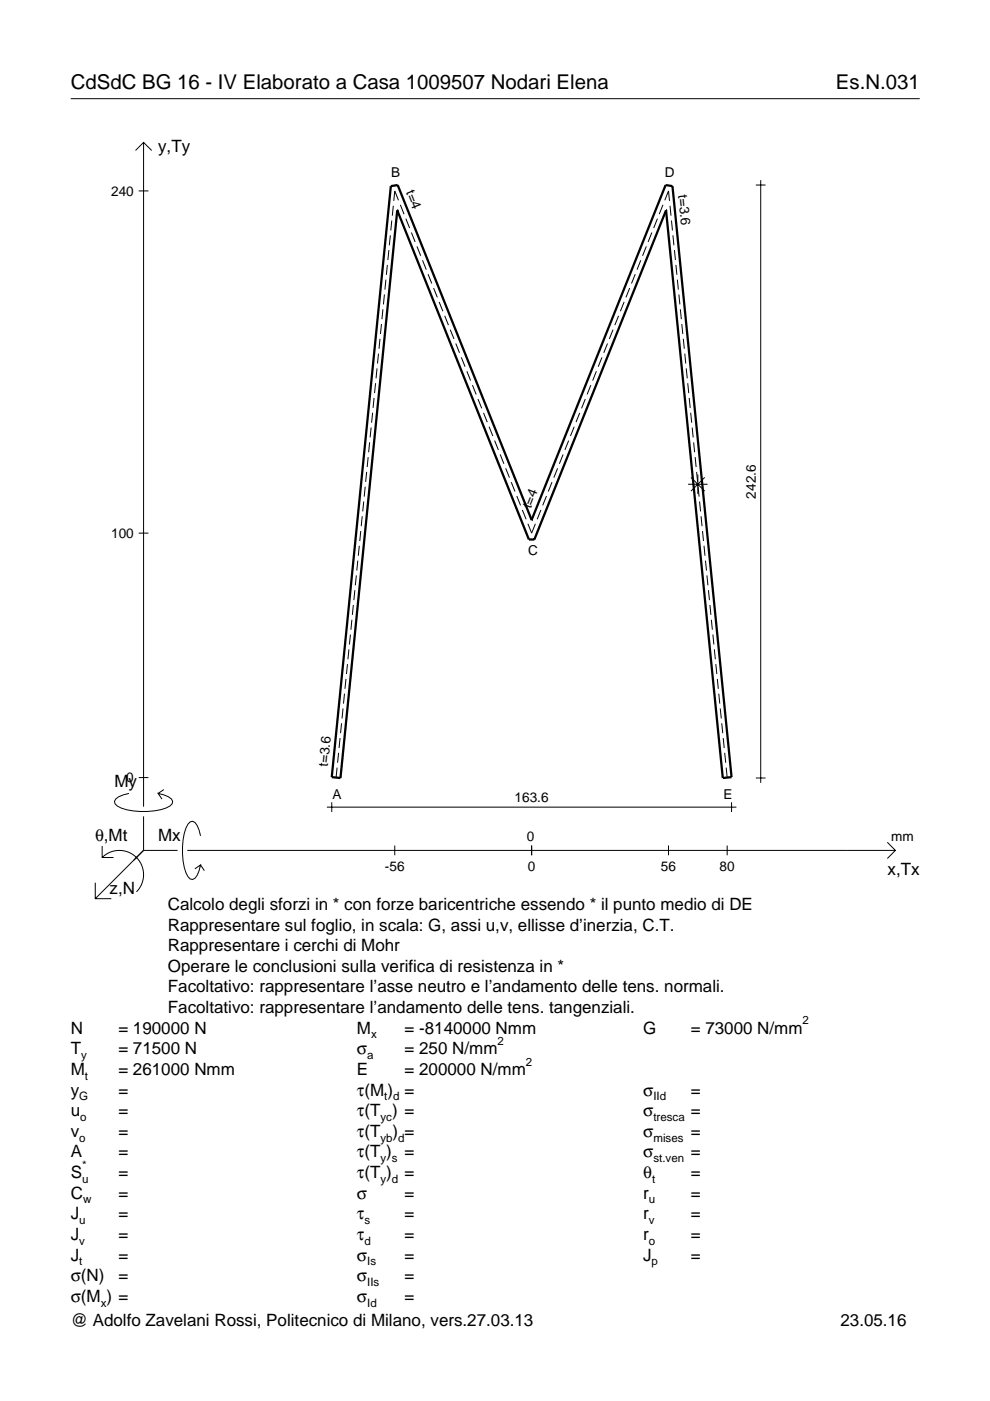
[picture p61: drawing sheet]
<svg xmlns="http://www.w3.org/2000/svg" width="210mm" height="297mm" viewBox="0 0 210 297" stroke-linecap="round" stroke-linejoin="round" font-family="sans-serif">
<defs><g id="words">
<g font-size="4.3">
<text x="15" y="18.9">CdSdC BG 16 - IV Elaborato a Casa 1009507 Nodari Elena</text>
<text x="177.2" y="18.9">Es.N.031</text>
</g>
<g font-size="3.6">
<text x="33.5" y="32.3">y,Ty</text>
<text x="24.3" y="166.9">My</text>
<text x="20.1" y="178.2">θ,Mt</text>
<text x="33.5" y="178.2">Mx</text>
<text x="188.2" y="185.5">x,Tx</text>
<text x="23.2" y="189.6">z,N</text>
<text x="35.6" y="192.9">Calcolo degli sforzi in * con forze baricentriche essendo * il punto medio di DE</text>
<text x="35.6" y="197.3">Rappresentare sul foglio, in scala: G, assi u,v, ellisse d’inerzia, C.T.</text>
<text x="35.6" y="201.7">Rappresentare i cerchi di Mohr</text>
<text x="35.6" y="206">Operare le conclusioni sulla verifica di resistenza in *</text>
<text x="35.6" y="214.8">Facoltativo: rappresentare l’andamento delle tens. tangenziali.</text>
<text x="35.6" y="210.4">Facoltativo: rappresentare l’asse neutro e l’andamento delle tens. normali.</text>
<text x="15" y="219.2">N</text>
<text x="25.1" y="219.2">= 190000 N</text>
<text x="75.7" y="219.2">M</text>
<text x="85.8" y="219.2">= -8140000 Nmm</text>
<text x="136.4" y="219.2">G</text>
<text x="146.5" y="219.2">= 73000 N/mm</text>
<text x="15" y="227.9">M</text>
<text x="15" y="223.5">T</text>
<text x="25.1" y="223.5">= 71500 N</text>
<text x="25.1" y="227.9">= 261000 Nmm</text>
<text x="75.7" y="223.5">σ</text>
<text x="75.7" y="227.9">E</text>
<text x="85.8" y="223.5">= 250 N/mm</text>
<text x="85.8" y="227.9">= 200000 N/mm</text>
<text x="15" y="232.3">y</text>
<text x="25.1" y="232.3">=</text>
<text x="75.7" y="232.3">τ(M ) =</text>
<text x="136.4" y="232.3">σ</text>
<text x="146.5" y="232.3">=</text>
<text x="15" y="236.7">u</text>
<text x="25.1" y="236.7">=</text>
<text x="75.7" y="236.7">τ(T ) =</text>
<text x="136.4" y="236.7">σ</text>
<text x="146.5" y="236.7">=</text>
<text x="15" y="245.4">A</text>
<text x="15" y="241">v</text>
<text x="25.1" y="241">=</text>
<text x="25.1" y="245.4">=</text>
<text x="75.7" y="245.4">τ(T )</text>
<text x="75.7" y="241">τ(T</text>
<text x="83.3" y="241">) =</text>
<text x="85.8" y="245.4">=</text>
<text x="136.4" y="241">σ</text>
<text x="136.4" y="245.4">σ</text>
<text x="146.5" y="241">=</text>
<text x="146.5" y="245.4">=</text>
<text x="15" y="249.8">S</text>
<text x="25.1" y="249.8">=</text>
<text x="75.7" y="249.8">τ(T )</text>
<text x="85.8" y="249.8">=</text>
<text x="136.4" y="249.8">θ</text>
<text x="146.5" y="249.8">=</text>
<text x="15" y="254.2">C</text>
<text x="25.1" y="254.2">=</text>
<text x="75.7" y="254.2">σ</text>
<text x="85.8" y="254.2">=</text>
<text x="136.4" y="254.2">r</text>
<text x="146.5" y="254.2">=</text>
<text x="15" y="262.9">J</text>
<text x="15" y="258.5">J</text>
<text x="25.1" y="262.9">=</text>
<text x="25.1" y="258.5">=</text>
<text x="75.7" y="262.9">τ</text>
<text x="75.7" y="258.5">τ</text>
<text x="85.8" y="258.5">=</text>
<text x="85.8" y="262.9">=</text>
<text x="136.4" y="262.9">r</text>
<text x="136.4" y="258.5">r</text>
<text x="146.5" y="262.9">=</text>
<text x="146.5" y="258.5">=</text>
<text x="15" y="267.3">J</text>
<text x="25.1" y="267.3">=</text>
<text x="75.7" y="267.3">σ</text>
<text x="85.8" y="267.3">=</text>
<text x="136.4" y="267.3">J</text>
<text x="146.5" y="267.3">=</text>
<text x="15" y="271.7">σ(N)</text>
<text x="25.1" y="271.7">=</text>
<text x="75.7" y="271.7">σ</text>
<text x="85.8" y="271.7">=</text>
<text x="15" y="276">σ(M ) =</text>
<text x="15" y="281.2">@ Adolfo Zavelani Rossi, Politecnico di Milano, vers.27.03.13</text>
<text x="75.7" y="276">σ</text>
<text x="85.8" y="276">=</text>
<text x="178.2" y="281.2">23.05.16</text>
</g>
<g font-size="2.9">
<text x="23.6" y="41.5">240</text>
<text x="82.9" y="37.6">B</text>
<text x="86" y="40.8" transform="rotate(68 86 40.8)">t=4</text>
<text x="141" y="37.6">D</text>
<text x="143.8" y="41.4" transform="rotate(84 143.8 41.4)">t=3.6</text>
<text x="112.5" y="108" transform="rotate(-68 112.5 108)">t=4</text>
<text x="160.3" y="105.7" transform="rotate(-90 160.3 105.7)">242.6</text>
<text x="23.6" y="114">100</text>
<text x="112" y="117.7">C</text>
<text x="26.8" y="165.9">0</text>
<text x="69.5" y="162.6" transform="rotate(-84 69.5 162.6)">t=3.6</text>
<text x="70.5" y="169.4">A</text>
<text x="109.1" y="170.1">163.6</text>
<text x="153.4" y="169.4">E</text>
<text x="111.7" y="178.2">0</text>
<text x="189" y="178.2">mm</text>
<text x="81.6" y="184.7">-56</text>
<text x="111.9" y="184.7">0</text>
<text x="140.1" y="184.7">56</text>
<text x="152.6" y="184.7">80</text>
</g>
<g font-size="2.4">
<text x="78.7" y="220.2">x</text>
<text x="105.5" y="221.5">2</text>
<text x="170.2" y="217.2">2</text>
<text x="17.2" y="224.5">y</text>
<text x="77.9" y="224.5">a</text>
<text x="111.5" y="225.9">2</text>
<text x="16.8" y="233.3">G</text>
<text x="18" y="228.9">t</text>
<text x="81.5" y="233.3">t d</text>
<text x="138.5" y="233.3">IId</text>
<text x="17" y="237.7">o</text>
<text x="80.7" y="237.7">yc</text>
<text x="138.5" y="237.7">tresca</text>
<text x="16.8" y="242">o</text>
<text x="80.7" y="242">yb d</text>
<text x="138.5" y="242">mises</text>
<text x="17.4" y="250.8">u</text>
<text x="17.4" y="247.8">*</text>
<text x="80.7" y="250.8">y d</text>
<text x="80.7" y="246.4">y s</text>
<text x="138.2" y="250.8">t</text>
<text x="138.5" y="246.4">st.ven</text>
<text x="17.6" y="255.2">w</text>
<text x="137.6" y="255.2">u</text>
<text x="16.8" y="263.9">v</text>
<text x="16.8" y="259.5">u</text>
<text x="77.3" y="263.9">d</text>
<text x="77.3" y="259.5">s</text>
<text x="137.6" y="263.9">o</text>
<text x="137.6" y="259.5">v</text>
<text x="16.8" y="268.3">t</text>
<text x="77.9" y="268.3">Is</text>
<text x="138.2" y="268.3">p</text>
<text x="77.9" y="272.7">IIs</text>
<text x="21.4" y="277">x</text>
<text x="77.9" y="277">Id</text>
</g>
</g></defs>
<g fill="none" stroke="#000" stroke-width=".21">
<path d="M15 20.9h180M28.7 31.9l1.7-1.7 1.8 1.7M30.4 30.2v140.8M160.3 39.2h2M161.3 38.2v127.8M29.4 40.5h2.1M81.8 59.3l-.2 2.1M82.1 56.2l-.2 2.1M82.4 53l-.2 2.1M82.8 49.9l-.3 2.1M83.1 46.8l-.2 2.1M83.4 43.6l-.2 2.1"/>
<path d="M84.5 42.5l-.8-2-.2 2.1M84.9 43.4l.8 2M86 46.4l.8 2M87.2 49.3l.8 2M88.4 52.2l.8 2M89.6 55.2l.8 2M90.8 58.1l.7 2M134.7 58.1l-.8 2M135.9 55.2l-.8 2M137 52.2l-.8 2M138.2 49.3l-.8 2M139.4 46.4l-.8 2"/>
<path d="M140.6 43.4l-.8 2M140.9 42.5l.8-2 .2 2.1M142.1 43.6l.2 2.1M142.4 46.8l.2 2.1M142.7 49.9l.2 2.1M143 53l.2 2.1M143.3 56.2l.2 2.1M143.6 59.3l.2 2.1M79.9 78.1l-.2 2.1M80.2 75l-.2 2.1M80.6 71.8l-.2 2.1M80.9 68.7l-.2 2.1"/>
<path d="M81.2 65.6l-.2 2.1M81.5 62.4l-.2 2.1M91.9 61.1l.8 2M93.1 64l.8 2M94.3 67l.8 1.9M95.5 69.9l.8 2M96.6 72.8l.8 2M97.8 75.8l.8 2M99 78.7l.8 2M126.4 78.7l-.7 2M127.6 75.8l-.8 2M128.8 72.8l-.8 2"/>
<path d="M130 69.9l-.8 2M131.2 67l-.8 1.9M132.3 64l-.8 2M133.5 61.1l-.8 2M143.9 62.4l.2 2.1M144.2 65.6l.3 2.1M144.6 68.7l.2 2.1M144.9 71.8l.2 2.1M145.2 75l.2 2.1M145.5 78.1l.2 2.1M78.1 96.9l-.3 2.1M78.4 93.8l-.2 2.1"/>
<path d="M78.7 90.6l-.2 2.2M79 87.5l-.2 2.1M79.3 84.4l-.2 2.1M79.6 81.2l-.2 2.2M100.2 81.7l.8 1.9M101.3 84.6l.8 2M102.5 87.5l.8 2M103.7 90.5l.8 2M104.9 93.4l.8 2M106 96.4l.8 1.9M107.2 99.3l.8 2M118.2 99.3l-.8 2"/>
<path d="M119.4 96.4l-.8 1.9M120.6 93.4l-.8 2M121.7 90.5l-.8 2M122.9 87.5l-.8 2M124.1 84.6l-.8 2M125.3 81.7l-.8 1.9M145.8 81.2l.2 2.2M146.1 84.4l.2 2.1M146.4 87.5l.3 2.1M146.8 90.6l.2 2.2M147.1 93.8l.2 2.1M147.4 96.9l.2 2.1"/>
<path d="M29.4 113h2.1M75.9 118.9l-.3 2.1M76.2 115.7l-.2 2.1M76.5 112.6l-.2 2.1M76.8 109.5l-.2 2.1M77.1 106.3l-.2 2.1M77.4 103.2l-.2 2.1M77.7 100.1l-.2 2.1M108.4 102.2l.8 2M109.6 105.2l.8 2M110.7 108.1l.8 2M111.9 111.1l.8 1.9 .8-1.9"/>
<path d="M114.7 108.1l-.8 2M115.9 105.2l-.8 2M117 102.2l-.8 2M145.9 102.7h4.1M146.5 101.2l2.9 2.9M147.7 100.1l.2 2.1M148 100.6v4.1M148 103.2l.2 2.1M148.3 106.3l.2 2.1M148.6 109.5l.2 2.1M148.9 112.6l.3 2.1M149.3 115.7l.2 2.1"/>
<path d="M149.4 101.2l-2.9 2.9M149.6 118.9l.2 2.1M74 137.7l-.2 2.1M74.3 134.5l-.2 2.1M74.6 131.4l-.2 2.1M74.9 128.3l-.2 2.1M75.2 125.1l-.2 2.1M75.5 122l-.2 2.1M149.9 122l.2 2.1M150.2 125.1l.2 2.1M150.5 128.3l.2 2.1M150.8 131.4l.2 2.1"/>
<path d="M151.1 134.5l.3 2.1M151.5 137.7l.2 2.1M71.8 159.6l-.2 2.1M72.1 156.5l-.2 2.1M72.4 153.3l-.2 2.2M72.7 150.2l-.2 2.1M73 147.1l-.2 2.1M73.4 143.9l-.3 2.2M73.7 140.8l-.2 2.1M151.8 140.8l.2 2.1M152.1 143.9l.2 2.2M152.4 147.1l.2 2.1"/>
<path d="M152.7 150.2l.2 2.1M153 153.3l.2 2.2M153.3 156.5l.2 2.1M153.7 159.6l.2 2.1M21.7 179.4v2.4h2.4M27.3 168.2a3.6 3.6 0 0 0-3 1.7l.1 .5a5.6 5.6 0 0 0 3.8 1.5 13.4 13.4 0 0 0 7.8-1l.5-.5 .1-.5a3.6 3.6 0 0 0-3.1-1.7l.8 1.2M29.4 164.9h2.1M30.4 173.1v7.2M34.7 167.4l-1.2 .8M42.5 177.2a3.6 3.6 0 0 0-1.7-3.1l-.5 .2a5.7 5.7 0 0 0-1.5 3.7 13.3 13.3 0 0 0 1 7.9l.5 .5 .5 .1a3.6 3.6 0 0 0 1.7-3.1l-1.2 .8M69.3 171.1h86.8M70.3 170.1v2.1"/>
<path d="M71.5 162.8l-.2 2.1M83.7 179.3v2M112.7 179.3v2M141.7 179.3v2M154 162.8l.2 2.1M154.2 179.3v2M155.1 170.1v2.1M160.3 165h2M188.1 178.6l1.7 1.7-1.7 1.7M20.2 187.2v3.3h3.4M21.7 181.8a5.1 5.1 0 0 1 7.2 0 5.1 5.1 0 0 1 0 7.3M30.4 180.3l-10.2 10.2"/>
<path d="M30.4 180.3h7.2M39.7 180.3h150.1M42.5 183.4l.8 1.2"/>
</g>
<path d="M84.2 44.6h.1M84.2 44.6l-12 120.4-1.9-.2 12.6-125.3 1.4-.3 28.4 71M84.2 44.6l27.9 69.8h1.2l27.9-69.8M141.2 44.6h.1M141.2 44.6l12 120.4 1.9-.2-12.5-125.3-1.5-.3-28.4 71M112.7 110.2h.1" fill="none" stroke="#000" stroke-width=".48"/>
<use href="#words"/>
</svg>
